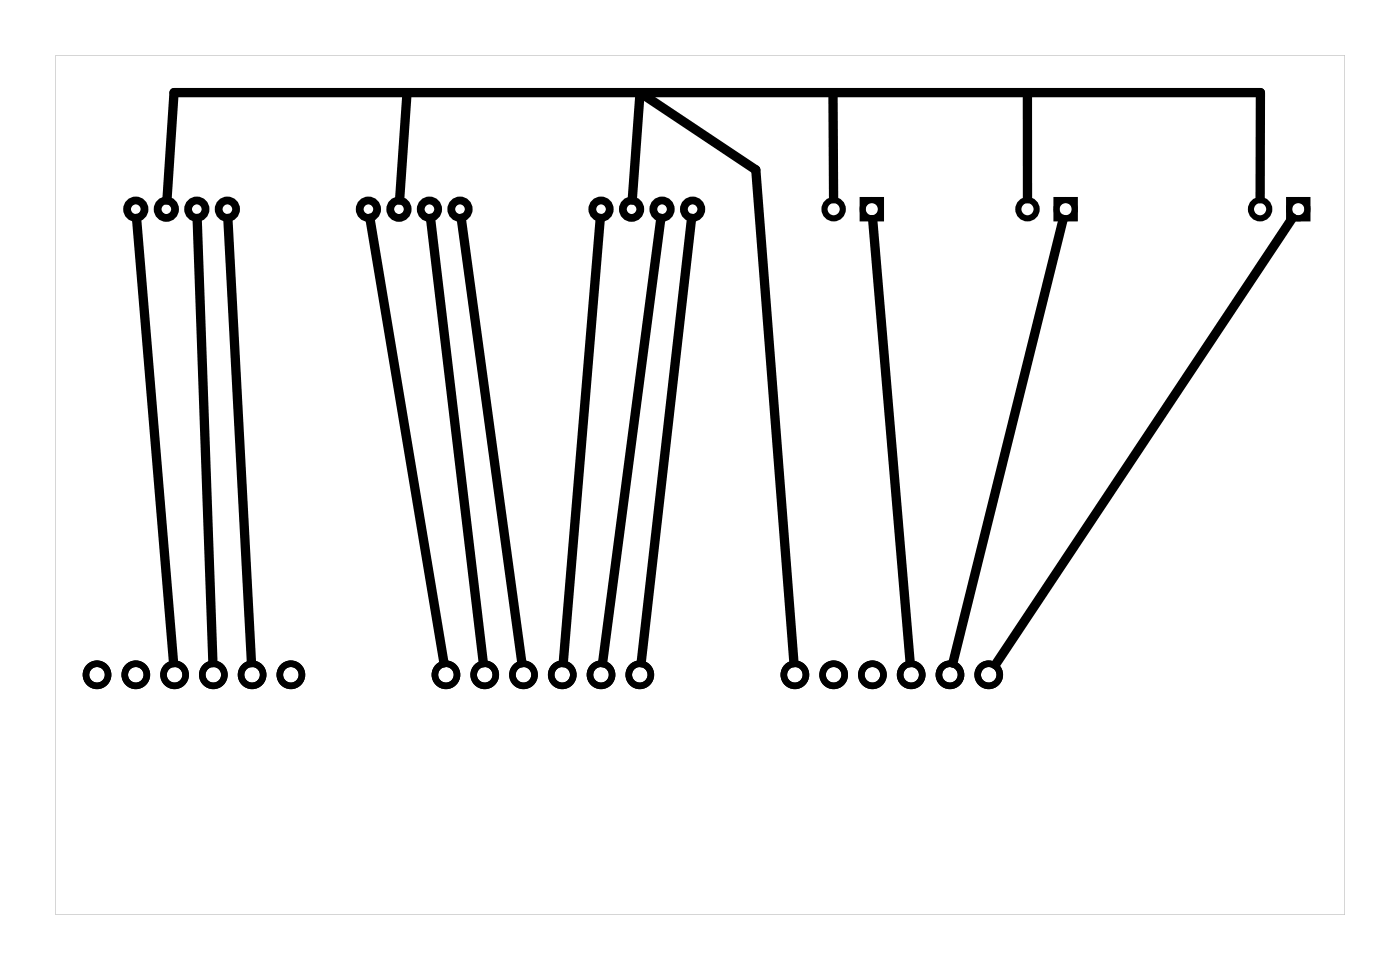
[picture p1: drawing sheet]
<svg xmlns="http://www.w3.org/2000/svg" width="92mm" height="63mm" viewBox="0 0 92 63" stroke-linecap="round" stroke-linejoin="round" font-family="sans-serif">
<path d="M3.6 3.6v56.3h84.5v-56.3zM3.6 3.6h84.5v56.3h-84.5z" fill="#000"/>
<g fill="none" stroke="#000" stroke-width=".4">
<path d="M56.5 13.1h1.2v1.2h-1.2zM69.2 13.1h1.2v1.2h-1.2zM84.5 13.1h1.2v1.2h-1.2z"/>
<circle cx="54.6" cy="13.7" r=".6"/>
<circle cx="57.1" cy="13.7" r=".6"/>
<circle cx="67.3" cy="13.7" r=".6"/>
<circle cx="69.8" cy="13.7" r=".6"/>
<circle cx="82.6" cy="13.7" r=".6"/>
<circle cx="85.1" cy="13.7" r=".6"/>
</g>
<g fill="none" stroke="#000" stroke-width=".51">
<circle cx="8.9" cy="13.7" r=".57"/>
<circle cx="10.9" cy="13.7" r=".57"/>
<circle cx="12.9" cy="13.7" r=".57"/>
<circle cx="14.9" cy="13.7" r=".57"/>
<circle cx="24.1" cy="13.7" r=".57"/>
<circle cx="26.1" cy="13.7" r=".57"/>
<circle cx="28.1" cy="13.7" r=".57"/>
<circle cx="30.1" cy="13.7" r=".57"/>
<circle cx="39.4" cy="13.7" r=".57"/>
<circle cx="41.4" cy="13.7" r=".57"/>
<circle cx="43.4" cy="13.7" r=".57"/>
<circle cx="45.4" cy="13.7" r=".57"/>
</g>
<g fill="none" stroke="#000" stroke-width=".43">
<circle cx="6.4" cy="44.2" r=".72"/>
<circle cx="8.9" cy="44.2" r=".72"/>
<circle cx="11.4" cy="44.2" r=".72"/>
<circle cx="14" cy="44.2" r=".72"/>
<circle cx="16.5" cy="44.2" r=".72"/>
<circle cx="19.1" cy="44.2" r=".72"/>
<circle cx="29.2" cy="44.2" r=".72"/>
<circle cx="31.8" cy="44.2" r=".72"/>
<circle cx="34.3" cy="44.2" r=".72"/>
<circle cx="36.8" cy="44.2" r=".72"/>
<circle cx="39.4" cy="44.2" r=".72"/>
<circle cx="41.9" cy="44.2" r=".72"/>
<circle cx="52.1" cy="44.2" r=".72"/>
<circle cx="54.6" cy="44.2" r=".72"/>
<circle cx="57.2" cy="44.2" r=".72"/>
<circle cx="59.7" cy="44.2" r=".72"/>
<circle cx="62.2" cy="44.2" r=".72"/>
<circle cx="64.8" cy="44.2" r=".72"/>
</g>
<g fill="none" stroke="#000" stroke-width=".61">
<path d="M8.9 14.3l2.5 29.1M12.9 14.3l1 29.1M14.9 14.3l1.6 29.1M24.2 14.3l4.9 29.1M26.7 6.1l-.5 7M28.2 14.3l3.5 29.1M30.2 14.3l4 29.1M39.3 14.3l-2.4 29.1M41.4 13.1l.5-7 7.6 5 2.5 32.3M43.3 14.3l-3.8 29.1M45.3 14.3l-3.3 29.1M54.6 6.1v6.9"/>
<path d="M57.2 14.4l2.4 29M67.3 6.1v6.9M69.7 14.4l-7.3 29M82.6 13v-6.9h-71.2l-.5 7M84.7 14.3l-19.5 29.2"/>
</g>
</svg>
